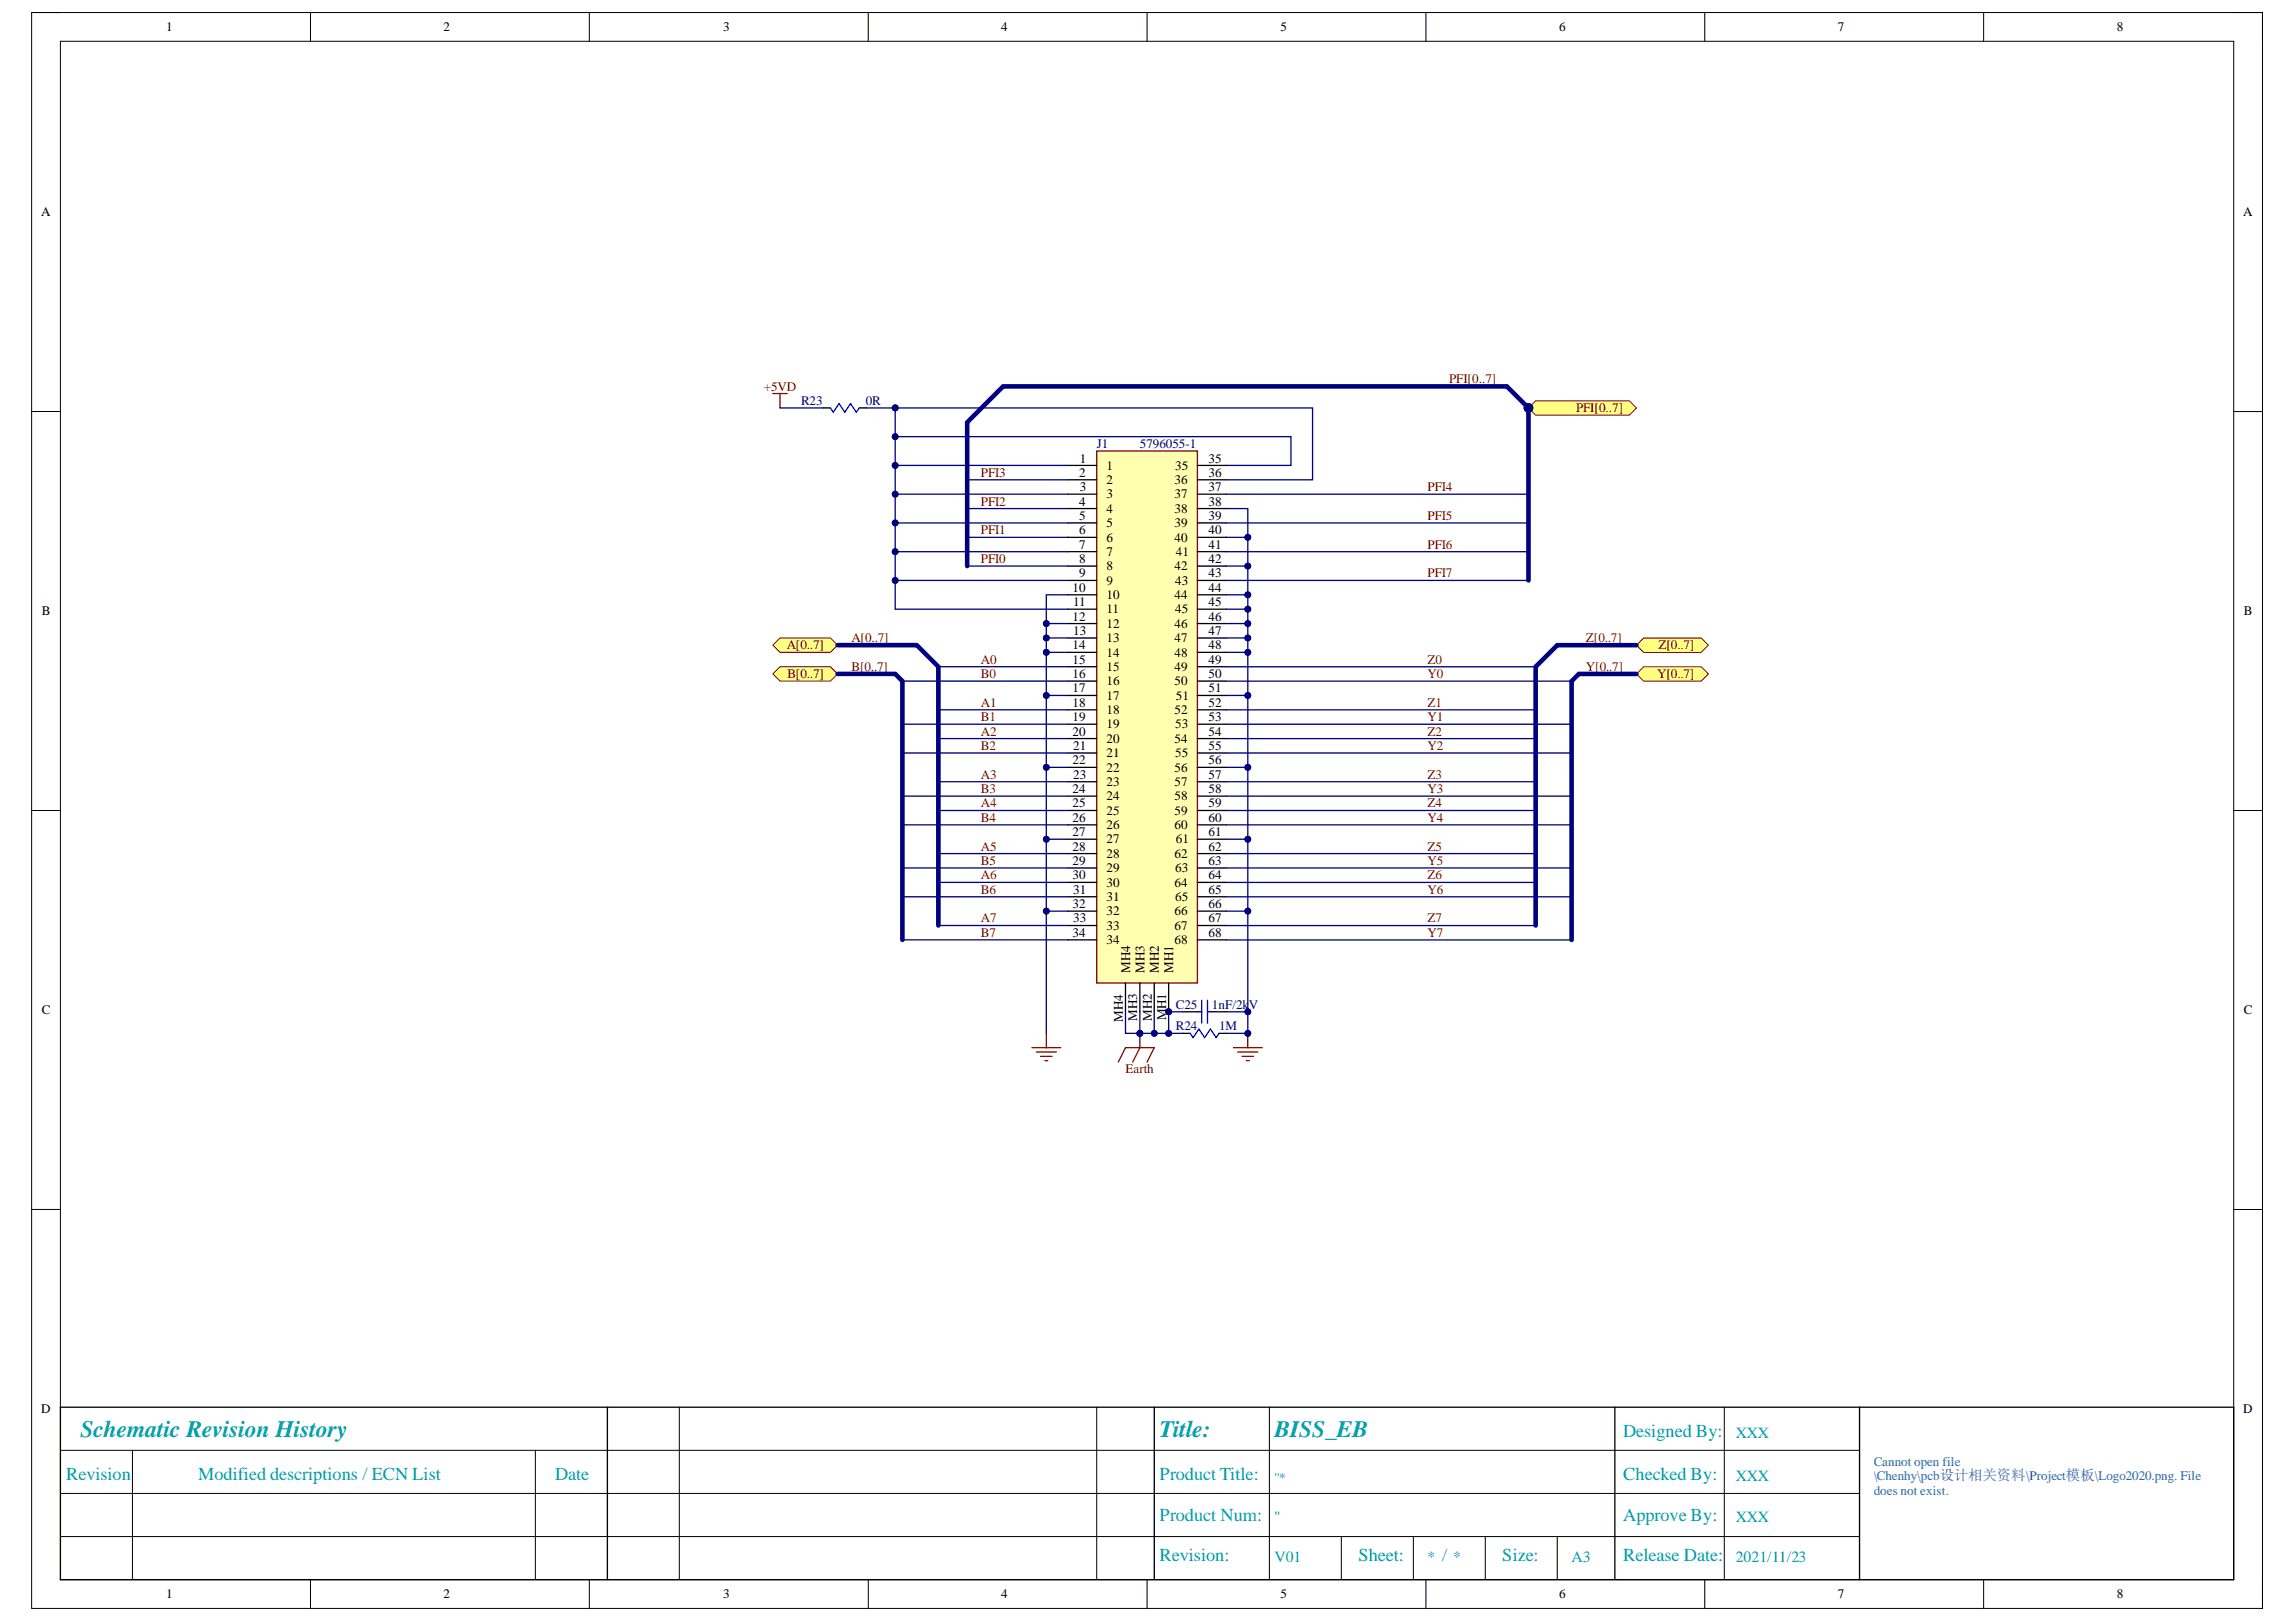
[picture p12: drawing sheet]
<svg xmlns="http://www.w3.org/2000/svg" width="297mm" height="210mm" viewBox="0 0 297 210" stroke-linecap="round" stroke-linejoin="round" font-family="sans-serif">
<defs><g id="words">
<g font-size="3" fill="#00a0a9">
<text x="10.4" y="185.9">Schematic Revision History</text>
<text x="150" y="185.9">Title:</text>
<text x="164.9" y="185.9">BISS_EB</text>
</g>
<g font-size="2.4" fill="#00a0a9">
<text x="210" y="186">Designed By:</text>
<text x="8.5" y="191.6">Revision</text>
<text x="25.6" y="191.6">Modified descriptions / ECN List</text>
<text x="71.8" y="191.6">Date</text>
<text x="150" y="191.6">Product Title:</text>
<text x="210" y="191.6">Checked By:</text>
<text x="150" y="196.8">Product Num:</text>
<text x="210" y="196.8">Approve By:</text>
<text x="150" y="202.1">Revision:</text>
<text x="175.7" y="202.1">Sheet:</text>
<text x="186.6" y="202.1">/</text>
<text x="194.3" y="202.1">Size:</text>
<text x="210" y="202.1">Release Date:</text>
</g>
<g font-size="2" fill="#00a0a9">
<text x="224.6" y="186.1">XXX</text>
<text x="224.6" y="191.7">XXX</text>
<text x="164.9" y="196.9">''</text>
<text x="224.6" y="196.9">XXX</text>
<text x="164.9" y="202.1">V01</text>
<text x="184.7" y="202.1">*</text>
<text x="188" y="202.1">*</text>
<text x="203.3" y="202.1">A3</text>
<text x="224.6" y="202.1">2021/11/23</text>
</g>
<g font-size="1.7">
<text x="21.5" y="4.1">1</text>
<text x="57.4" y="4.1">2</text>
<text x="93.6" y="4.1">3</text>
<text x="129.5" y="4.1">4</text>
<text x="165.7" y="4.1">5</text>
<text x="201.7" y="4.1">6</text>
<text x="237.7" y="4.1">7</text>
<text x="273.9" y="4.1">8</text>
<text x="5.3" y="28">A</text>
<text x="290.2" y="28">A</text>
<text x="139.7" y="59.9">1</text>
<text x="156.4" y="59.9">35</text>
<text x="139.6" y="61.7">2</text>
<text x="139.6" y="65.4">4</text>
<text x="139.7" y="63.6">3</text>
<text x="143.2" y="60.8">1</text>
<text x="143.2" y="62.6">2</text>
<text x="143.2" y="64.5">3</text>
<text x="152" y="62.6">36</text>
<text x="152" y="64.5">37</text>
<text x="152" y="60.8">35</text>
<text x="156.4" y="61.7">36</text>
<text x="156.4" y="63.6">37</text>
<text x="156.4" y="65.4">38</text>
<text x="139.6" y="67.3">5</text>
<text x="139.6" y="69.2">6</text>
<text x="139.6" y="71">7</text>
<text x="143.2" y="66.4">4</text>
<text x="143.2" y="68.2">5</text>
<text x="143.2" y="70.1">6</text>
<text x="143.2" y="71.9">7</text>
<text x="152" y="66.4">38</text>
<text x="152" y="68.2">39</text>
<text x="152" y="70.1">40</text>
<text x="152.1" y="71.9">41</text>
<text x="156.4" y="67.3">39</text>
<text x="156.4" y="69.2">40</text>
<text x="156.4" y="71">41</text>
<text x="138.8" y="76.6">10</text>
<text x="139.6" y="72.9">8</text>
<text x="139.6" y="74.7">9</text>
<text x="143.2" y="73.8">8</text>
<text x="143.2" y="75.7">9</text>
<text x="143.2" y="77.5">10</text>
<text x="152" y="73.8">42</text>
<text x="152" y="77.5">44</text>
<text x="152" y="75.7">43</text>
<text x="156.4" y="72.9">42</text>
<text x="156.4" y="74.7">43</text>
<text x="156.4" y="76.6">44</text>
<text x="5.4" y="79.6">B</text>
<text x="138.8" y="80.3">12</text>
<text x="138.8" y="78.5">11</text>
<text x="138.8" y="82.2">13</text>
<text x="143.2" y="79.4">11</text>
<text x="143.2" y="81.2">12</text>
<text x="143.2" y="83.1">13</text>
<text x="152" y="81.2">46</text>
<text x="152" y="83.1">47</text>
<text x="152" y="79.4">45</text>
<text x="156.4" y="78.5">45</text>
<text x="156.4" y="80.3">46</text>
<text x="156.4" y="82.2">47</text>
<text x="290.3" y="79.6">B</text>
<text x="138.8" y="84">14</text>
<text x="138.8" y="85.9">15</text>
<text x="138.8" y="87.8">16</text>
<text x="138.8" y="89.6">17</text>
<text x="143.2" y="85">14</text>
<text x="143.2" y="86.8">15</text>
<text x="143.2" y="88.7">16</text>
<text x="152" y="85">48</text>
<text x="152" y="86.8">49</text>
<text x="152" y="88.7">50</text>
<text x="156.4" y="84">48</text>
<text x="156.4" y="85.9">49</text>
<text x="156.4" y="87.8">50</text>
<text x="156.4" y="89.6">51</text>
<text x="138.8" y="91.5">18</text>
<text x="138.8" y="93.3">19</text>
<text x="138.8" y="95.2">20</text>
<text x="143.2" y="90.5">17</text>
<text x="143.2" y="92.4">18</text>
<text x="143.2" y="94.3">19</text>
<text x="152" y="92.4">52</text>
<text x="152" y="94.3">53</text>
<text x="152.1" y="90.5">51</text>
<text x="156.4" y="91.5">52</text>
<text x="156.4" y="93.3">53</text>
<text x="156.4" y="95.2">54</text>
<text x="138.8" y="98.9">22</text>
<text x="138.8" y="97.1">21</text>
<text x="138.8" y="100.8">23</text>
<text x="143.2" y="96.1">20</text>
<text x="143.2" y="98">21</text>
<text x="143.2" y="99.8">22</text>
<text x="143.2" y="101.7">23</text>
<text x="152" y="96.1">54</text>
<text x="152" y="99.8">56</text>
<text x="152" y="101.7">57</text>
<text x="152" y="98">55</text>
<text x="156.4" y="97.1">55</text>
<text x="156.4" y="98.9">56</text>
<text x="156.4" y="100.8">57</text>
<text x="138.8" y="102.6">24</text>
<text x="138.8" y="104.5">25</text>
<text x="138.8" y="106.4">26</text>
<text x="143.2" y="103.6">24</text>
<text x="143.2" y="105.4">25</text>
<text x="143.2" y="107.3">26</text>
<text x="152" y="103.6">58</text>
<text x="152" y="105.4">59</text>
<text x="152" y="107.3">60</text>
<text x="156.4" y="102.6">58</text>
<text x="156.4" y="104.5">59</text>
<text x="156.4" y="106.4">60</text>
<text x="138.8" y="108.2">27</text>
<text x="138.8" y="110.1">28</text>
<text x="138.8" y="111.9">29</text>
<text x="138.8" y="113.8">30</text>
<text x="143.2" y="109.1">27</text>
<text x="143.2" y="111">28</text>
<text x="143.2" y="112.9">29</text>
<text x="152" y="111">62</text>
<text x="152" y="112.9">63</text>
<text x="152.1" y="109.1">61</text>
<text x="156.4" y="108.2">61</text>
<text x="156.4" y="110.1">62</text>
<text x="156.4" y="111.9">63</text>
<text x="156.4" y="113.8">64</text>
<text x="138.8" y="117.5">32</text>
<text x="138.8" y="115.7">31</text>
<text x="138.8" y="119.4">33</text>
<text x="143.2" y="114.7">30</text>
<text x="143.2" y="116.6">31</text>
<text x="143.2" y="118.4">32</text>
<text x="152" y="114.7">64</text>
<text x="152" y="118.4">66</text>
<text x="152" y="116.6">65</text>
<text x="156.4" y="115.7">65</text>
<text x="156.4" y="117.5">66</text>
<text x="156.4" y="119.4">67</text>
<text x="138.8" y="121.2">34</text>
<text x="143.2" y="120.3">33</text>
<text x="143.2" y="122.2">34</text>
<text x="146.2" y="125.9" transform="rotate(-90 146.2 125.9)">MH4</text>
<text x="148.1" y="125.9" transform="rotate(-90 148.1 125.9)">MH3</text>
<text x="149.9" y="125.9" transform="rotate(-90 149.9 125.9)">MH2</text>
<text x="151.8" y="125.9" transform="rotate(-90 151.8 125.9)">MH1</text>
<text x="152" y="120.3">67</text>
<text x="152" y="122.2">68</text>
<text x="156.4" y="121.2">68</text>
<text x="5.4" y="131.2">C</text>
<text x="290.3" y="131.2">C</text>
<text x="145.3" y="132.2" transform="rotate(-90 145.3 132.2)">MH4</text>
<text x="147.1" y="132.1" transform="rotate(-90 147.1 132.1)">MH3</text>
<text x="149" y="132.1" transform="rotate(-90 149 132.1)">MH2</text>
<text x="150.9" y="132.1" transform="rotate(-90 150.9 132.1)">MH1</text>
<text x="5.3" y="182.9">D</text>
<text x="290.2" y="182.9">D</text>
<text x="21.5" y="206.8">1</text>
<text x="57.4" y="206.8">2</text>
<text x="93.6" y="206.8">3</text>
<text x="129.5" y="206.8">4</text>
<text x="165.7" y="206.8">5</text>
<text x="201.7" y="206.8">6</text>
<text x="237.7" y="206.8">7</text>
<text x="273.9" y="206.8">8</text>
</g>
<g font-size="1.7" fill="#800000">
<text x="98.8" y="50.6">+5VD</text>
<text x="187.5" y="49.6">PFI[0..7]</text>
<text x="203.9" y="53.3">PFI[0..7]</text>
<text x="126.9" y="61.7">PFI3</text>
<text x="126.9" y="65.4">PFI2</text>
<text x="184.7" y="63.6">PFI4</text>
<text x="126.9" y="69.2">PFI1</text>
<text x="184.7" y="67.3">PFI5</text>
<text x="184.7" y="71">PFI6</text>
<text x="126.9" y="72.9">PFI0</text>
<text x="184.7" y="74.7">PFI7</text>
<text x="110.2" y="83.1">A[0..7]</text>
<text x="205.2" y="83.1">Z[0..7]</text>
<text x="101.8" y="84">A[0..7]</text>
<text x="101.9" y="87.8">B[0..7]</text>
<text x="110.2" y="86.8">B[0..7]</text>
<text x="126.9" y="87.8">B0</text>
<text x="126.9" y="85.9">A0</text>
<text x="184.7" y="87.8">Y0</text>
<text x="184.7" y="85.9">Z0</text>
<text x="205.2" y="86.8">Y[0..7]</text>
<text x="214.4" y="87.8">Y[0..7]</text>
<text x="214.6" y="84">Z[0..7]</text>
<text x="126.9" y="95.2">A2</text>
<text x="126.9" y="91.5">A1</text>
<text x="126.9" y="93.3">B1</text>
<text x="184.7" y="95.2">Z2</text>
<text x="184.7" y="91.5">Z1</text>
<text x="184.7" y="93.3">Y1</text>
<text x="126.9" y="97.1">B2</text>
<text x="126.9" y="100.8">A3</text>
<text x="184.7" y="97.1">Y2</text>
<text x="184.7" y="100.8">Z3</text>
<text x="126.9" y="106.4">B4</text>
<text x="126.9" y="102.6">B3</text>
<text x="126.9" y="104.5">A4</text>
<text x="184.7" y="106.4">Y4</text>
<text x="184.7" y="102.6">Y3</text>
<text x="184.7" y="104.5">Z4</text>
<text x="126.9" y="113.8">A6</text>
<text x="126.9" y="110.1">A5</text>
<text x="126.9" y="111.9">B5</text>
<text x="184.7" y="113.8">Z6</text>
<text x="184.7" y="110.1">Z5</text>
<text x="184.7" y="111.9">Y5</text>
<text x="126.9" y="115.7">B6</text>
<text x="126.9" y="119.4">A7</text>
<text x="184.7" y="115.7">Y6</text>
<text x="184.7" y="119.4">Z7</text>
<text x="126.9" y="121.2">B7</text>
<text x="184.7" y="121.2">Y7</text>
<text x="145.6" y="138.9">Earth</text>
</g>
<g font-size="1.7" fill="#000080">
<text x="103.6" y="52.4">R23</text>
<text x="112" y="52.4">0R</text>
<text x="141.9" y="58">J1</text>
<text x="147.5" y="58">5796055-1</text>
<text x="152.1" y="130.5">C25</text>
<text x="156.8" y="130.5">1nF/2kV</text>
<text x="152.1" y="133.3">R24</text>
<text x="157.7" y="133.3">1M</text>
</g>
<text font-size="1.7" fill="#00a0a9" x="164.9" y="191.7">''*</text>
<g font-size="1.7" fill="#15c">
<text x="242.4" y="189.7">Cannot open file</text>
<text x="242.4" y="191.6">\Chenhy\pcb设计相关资料\Project模板\Logo2020.png. File</text>
<text x="242.4" y="193.4">does not exist.</text>
</g>
</g></defs>
<path d="M4.1 1.6h288.6v206.5h-288.6z" fill="none" stroke="#000" stroke-width=".13"/>
<path d="M7.8 5.3h281.2v199.1h-281.2z" fill-rule="evenodd" fill="#fff"/>
<g fill="none" stroke="#000" stroke-width=".13">
<path d="M4.1 1.6h3.7M7.8 5.3h281.2v199.1h-281.2zM40.2 1.6v3.7M76.2 1.6v3.7M112.3 1.6v3.7M148.4 1.6v3.7M184.5 1.6v3.7M220.6 1.6v3.7M256.6 1.6v3.7M289 1.6h3.7v3.7M4.1 53.3h3.7M289 53.3h3.7"/>
<path d="M4.1 104.9h3.7M289 104.9h3.7M4.1 156.5h3.7M289 156.5h3.7M7.8 187.7h232.8M7.8 193.3h232.8M7.8 198.8h232.8M17.1 187.7v16.7M69.3 187.7v16.7M87.9 182.1v22.3M141.9 182.1v22.3M164.2 182.1v22.3"/>
<path d="M173.5 198.8v5.6M182.8 198.8v5.6M192.2 198.8v5.6M201.5 198.8v5.6M223.1 182.1v22.3M40.2 204.4v3.7M76.2 204.4v3.7M112.3 204.4v3.7M148.4 204.4v3.7M184.5 204.4v3.7M220.6 204.4v3.7M256.6 204.4v3.7"/>
<path d="M292.7 204.4v3.7"/>
</g>
<path d="M7.8 182.1h281.2v22.3h-281.2zM78.6 182.1v22.3M149.3 182.1v22.3M208.9 182.1v22.3M240.6 182.1v22.3" fill="none" stroke="#000" stroke-width=".17"/>
<path d="M133.5 135.6h3.7M134.1 136.1h2.6M134.6 136.7h1.5M135.2 137.3h.3M135.4 133.7v1.9M159.6 135.6h3.7M160.1 136.1h2.6M160.7 136.7h1.5M161.2 137.3h.4M161.4 133.7v1.9" fill="none" stroke="#800000" stroke-width=".17"/>
<circle cx="161.4" cy="133.7" r=".37" fill="#000080"/>
<circle cx="161.4" cy="133.7" r=".37" fill="none" stroke="#000080" stroke-width=".13"/>
<path d="M144.7 137.4l.9-1.8h3.7l-.9 1.8M147.5 133.7v1.9l-1 1.8" fill="none" stroke="#800000" stroke-width=".17"/>
<circle cx="147.5" cy="133.7" r=".37" fill="#000080"/>
<circle cx="147.5" cy="133.7" r=".37" fill="none" stroke="#000080" stroke-width=".13"/>
<circle cx="151.2" cy="130.9" r=".37" fill="#000080"/>
<circle cx="151.2" cy="130.9" r=".37" fill="none" stroke="#000080" stroke-width=".13"/>
<path d="M141.9 58.4h13v68.8h-13z" fill-rule="evenodd" fill="#ffffb0"/>
<path d="M141.9 58.4h13v68.8h-13z" fill="none" stroke="#800000" stroke-width=".17"/>
<g fill="none" stroke="#000" stroke-width=".17">
<path d="M138.2 60.2h3.7M138.2 62.1h3.7M138.2 63.9h3.7M138.2 65.8h3.7M138.2 67.7h3.7M138.2 69.5h3.7M138.2 71.4h3.7M138.2 73.3h3.7M138.2 75.1h3.7M138.2 77h3.7M138.2 78.8h3.7M154.9 60.2h3.7"/>
<path d="M154.9 62.1h3.7M154.9 63.9h3.7M154.9 65.8h3.7M154.9 67.7h3.7M154.9 69.5h3.7M154.9 71.4h3.7M154.9 73.3h3.7M154.9 75.1h3.7M154.9 77h3.7M154.9 78.8h3.7M138.2 80.7h3.7M138.2 82.6h3.7"/>
<path d="M138.2 84.4h3.7M138.2 86.3h3.7M138.2 88.1h3.7M138.2 90h3.7M138.2 91.9h3.7M138.2 93.7h3.7M138.2 95.6h3.7M138.2 97.4h3.7M138.2 99.3h3.7M154.9 80.7h3.7M154.9 82.6h3.7M154.9 84.4h3.7"/>
<path d="M154.9 86.3h3.7M154.9 88.1h3.7M154.9 90h3.7M154.9 91.9h3.7M154.9 93.7h3.7M154.9 95.6h3.7M154.9 97.4h3.7M154.9 99.3h3.7M138.2 101.2h3.7M138.2 103h3.7M138.2 104.9h3.7M138.2 106.7h3.7"/>
<path d="M138.2 108.6h3.7M138.2 110.5h3.7M138.2 112.3h3.7M138.2 114.2h3.7M138.2 116.1h3.7M138.2 117.9h3.7M138.2 119.8h3.7M154.9 101.2h3.7M154.9 103h3.7M154.9 104.9h3.7M154.9 106.7h3.7M154.9 108.6h3.7"/>
<path d="M154.9 110.5h3.7M154.9 112.3h3.7M154.9 114.2h3.7M154.9 116.1h3.7M154.9 117.9h3.7M154.9 119.8h3.7M138.2 121.6h3.7M151.2 127.2v3.7M154.9 121.6h3.7"/>
</g>
<circle cx="151.2" cy="130.9" r=".37" fill="#000080"/>
<circle cx="151.2" cy="130.9" r=".37" fill="none" stroke="#000080" stroke-width=".13"/>
<path d="M145.6 127.2v3.7M147.5 127.2v3.7M149.3 127.2v3.7M153.1 133.7h.9M153.1 130.9h1.8M156.8 130.9h1.8M157.7 133.7h.9" fill="none" stroke="#000" stroke-width=".17"/>
<path d="M154 133.7l.4 .6 .7-1.1 .7 1.1 .8-1.1 .7 1.1 .4-.6M154.9 130.9h.6M155.5 129.4v3M156.2 129.4v3M156.2 130.9h.6" fill="none" stroke="#00f" stroke-width=".17"/>
<path d="M197.7 52.8l1-.9h12.1l.9 .9-.9 .9h-12.1z" fill-rule="evenodd" fill="#ffff80"/>
<path d="M197.7 52.8l1-.9h12.1l.9 .9-.9 .9h-12.1z" fill="none" stroke="#800000" stroke-width=".13"/>
<circle cx="197.7" cy="52.8" r=".56" fill="#000080"/>
<circle cx="197.7" cy="52.8" r=".56" fill="none" stroke="#000080" stroke-width=".13"/>
<path d="M106.5 52.8h.9M111.2 52.8h.9" fill="none" stroke="#000" stroke-width=".17"/>
<path d="M107.4 52.8l.4 .5 .8-1.1 .7 1.1 .7-1.1 .8 1.1 .4-.5" fill="none" stroke="#00f" stroke-width=".17"/>
<path d="M100 83.5l.9-.9h6.5l1 .9-1 .9h-6.5z" fill-rule="evenodd" fill="#ffff80"/>
<path d="M100 83.5l.9-.9h6.5l1 .9-1 .9h-6.5z" fill="none" stroke="#800000" stroke-width=".13"/>
<path d="M100 87.2l.9-.9h6.5l1 .9-1 .9h-6.5z" fill-rule="evenodd" fill="#ffff80"/>
<path d="M100 87.2l.9-.9h6.5l1 .9-1 .9h-6.5z" fill="none" stroke="#800000" stroke-width=".13"/>
<path d="M211.7 87.2l.9-.9h7.5l.9 .9-.9 .9h-7.5z" fill-rule="evenodd" fill="#ffff80"/>
<path d="M211.7 87.2l.9-.9h7.5l.9 .9-.9 .9h-7.5z" fill="none" stroke="#800000" stroke-width=".13"/>
<path d="M211.7 83.5l.9-.9h7.5l.9 .9-.9 .9h-7.5z" fill-rule="evenodd" fill="#ffff80"/>
<path d="M211.7 83.5l.9-.9h7.5l.9 .9-.9 .9h-7.5z" fill="none" stroke="#800000" stroke-width=".13"/>
<path d="M100 50.9h1.8M100.9 50.9v1.9" fill="none" stroke="#800000" stroke-width=".17"/>
<path d="M147.5 130.9v2.8" fill="none" stroke="#000080" stroke-width=".17"/>
<circle cx="147.5" cy="133.7" r=".37" fill="#000080"/>
<circle cx="147.5" cy="133.7" r=".37" fill="none" stroke="#000080" stroke-width=".13"/>
<path d="M149.3 130.9v2.8" fill="none" stroke="#000080" stroke-width=".17"/>
<circle cx="149.3" cy="133.7" r=".37" fill="#000080"/>
<circle cx="149.3" cy="133.7" r=".37" fill="none" stroke="#000080" stroke-width=".13"/>
<path d="M158.6 82.6h2.8" fill="none" stroke="#000080" stroke-width=".17"/>
<circle cx="161.4" cy="82.6" r=".37" fill="#000080"/>
<circle cx="161.4" cy="82.6" r=".37" fill="none" stroke="#000080" stroke-width=".13"/>
<path d="M135.4 82.6h2.8" fill="none" stroke="#000080" stroke-width=".17"/>
<circle cx="135.4" cy="82.6" r=".37" fill="#000080"/>
<circle cx="135.4" cy="82.6" r=".37" fill="none" stroke="#000080" stroke-width=".13"/>
<path d="M145.6 130.9v2.8h5.6v-2.8h1.9" fill="none" stroke="#000080" stroke-width=".17"/>
<circle cx="151.2" cy="130.9" r=".37" fill="#000080"/>
<circle cx="151.2" cy="130.9" r=".37" fill="none" stroke="#000080" stroke-width=".13"/>
<circle cx="151.2" cy="133.7" r=".37" fill="#000080"/>
<circle cx="151.2" cy="133.7" r=".37" fill="none" stroke="#000080" stroke-width=".13"/>
<circle cx="149.3" cy="133.7" r=".37" fill="#000080"/>
<circle cx="149.3" cy="133.7" r=".37" fill="none" stroke="#000080" stroke-width=".13"/>
<circle cx="147.5" cy="133.7" r=".37" fill="#000080"/>
<circle cx="147.5" cy="133.7" r=".37" fill="none" stroke="#000080" stroke-width=".13"/>
<path d="M151.2 133.7h1.9" fill="none" stroke="#000080" stroke-width=".17"/>
<circle cx="151.2" cy="133.7" r=".37" fill="#000080"/>
<circle cx="151.2" cy="133.7" r=".37" fill="none" stroke="#000080" stroke-width=".13"/>
<path d="M158.6 130.9h2.8" fill="none" stroke="#000080" stroke-width=".17"/>
<circle cx="161.4" cy="130.9" r=".37" fill="#000080"/>
<circle cx="161.4" cy="130.9" r=".37" fill="none" stroke="#000080" stroke-width=".13"/>
<path d="M135.4 117.9h2.8" fill="none" stroke="#000080" stroke-width=".17"/>
<circle cx="135.4" cy="117.9" r=".37" fill="#000080"/>
<circle cx="135.4" cy="117.9" r=".37" fill="none" stroke="#000080" stroke-width=".13"/>
<path d="M125.1 62.1h13.1M135.4 90h2.8" fill="none" stroke="#000080" stroke-width=".17"/>
<circle cx="135.4" cy="90" r=".37" fill="#000080"/>
<circle cx="135.4" cy="90" r=".37" fill="none" stroke="#000080" stroke-width=".13"/>
<path d="M135.4 108.6h2.8" fill="none" stroke="#000080" stroke-width=".17"/>
<circle cx="135.4" cy="108.6" r=".37" fill="#000080"/>
<circle cx="135.4" cy="108.6" r=".37" fill="none" stroke="#000080" stroke-width=".13"/>
<path d="M135.4 99.3h2.8" fill="none" stroke="#000080" stroke-width=".17"/>
<circle cx="135.4" cy="99.3" r=".37" fill="#000080"/>
<circle cx="135.4" cy="99.3" r=".37" fill="none" stroke="#000080" stroke-width=".13"/>
<path d="M135.4 84.4h2.8" fill="none" stroke="#000080" stroke-width=".17"/>
<circle cx="135.4" cy="84.4" r=".37" fill="#000080"/>
<circle cx="135.4" cy="84.4" r=".37" fill="none" stroke="#000080" stroke-width=".13"/>
<path d="M135.4 80.7h2.8" fill="none" stroke="#000080" stroke-width=".17"/>
<circle cx="135.4" cy="80.7" r=".37" fill="#000080"/>
<circle cx="135.4" cy="80.7" r=".37" fill="none" stroke="#000080" stroke-width=".13"/>
<path d="M125.1 73.3h13.1M125.1 69.5h13.1M125.1 65.8h13.1M158.6 78.8h2.8v54.9h-2.8" fill="none" stroke="#000080" stroke-width=".17"/>
<circle cx="161.4" cy="78.8" r=".37" fill="#000080"/>
<circle cx="161.4" cy="78.8" r=".37" fill="none" stroke="#000080" stroke-width=".13"/>
<circle cx="161.4" cy="80.7" r=".37" fill="#000080"/>
<circle cx="161.4" cy="80.7" r=".37" fill="none" stroke="#000080" stroke-width=".13"/>
<circle cx="161.4" cy="82.6" r=".37" fill="#000080"/>
<circle cx="161.4" cy="82.6" r=".37" fill="none" stroke="#000080" stroke-width=".13"/>
<circle cx="161.4" cy="84.4" r=".37" fill="#000080"/>
<circle cx="161.4" cy="84.4" r=".37" fill="none" stroke="#000080" stroke-width=".13"/>
<circle cx="161.4" cy="90" r=".37" fill="#000080"/>
<circle cx="161.4" cy="90" r=".37" fill="none" stroke="#000080" stroke-width=".13"/>
<circle cx="161.4" cy="99.3" r=".37" fill="#000080"/>
<circle cx="161.4" cy="99.3" r=".37" fill="none" stroke="#000080" stroke-width=".13"/>
<circle cx="161.4" cy="108.6" r=".37" fill="#000080"/>
<circle cx="161.4" cy="108.6" r=".37" fill="none" stroke="#000080" stroke-width=".13"/>
<circle cx="161.4" cy="117.9" r=".37" fill="#000080"/>
<circle cx="161.4" cy="117.9" r=".37" fill="none" stroke="#000080" stroke-width=".13"/>
<circle cx="161.4" cy="130.9" r=".37" fill="#000080"/>
<circle cx="161.4" cy="130.9" r=".37" fill="none" stroke="#000080" stroke-width=".13"/>
<circle cx="161.4" cy="133.7" r=".37" fill="#000080"/>
<circle cx="161.4" cy="133.7" r=".37" fill="none" stroke="#000080" stroke-width=".13"/>
<path d="M158.6 90h2.8" fill="none" stroke="#000080" stroke-width=".17"/>
<circle cx="161.4" cy="90" r=".37" fill="#000080"/>
<circle cx="161.4" cy="90" r=".37" fill="none" stroke="#000080" stroke-width=".13"/>
<path d="M158.6 108.6h2.8" fill="none" stroke="#000080" stroke-width=".17"/>
<circle cx="161.4" cy="108.6" r=".37" fill="#000080"/>
<circle cx="161.4" cy="108.6" r=".37" fill="none" stroke="#000080" stroke-width=".13"/>
<path d="M158.6 117.9h2.8" fill="none" stroke="#000080" stroke-width=".17"/>
<circle cx="161.4" cy="117.9" r=".37" fill="#000080"/>
<circle cx="161.4" cy="117.9" r=".37" fill="none" stroke="#000080" stroke-width=".13"/>
<path d="M158.6 99.3h2.8" fill="none" stroke="#000080" stroke-width=".17"/>
<circle cx="161.4" cy="99.3" r=".37" fill="#000080"/>
<circle cx="161.4" cy="99.3" r=".37" fill="none" stroke="#000080" stroke-width=".13"/>
<path d="M158.6 84.4h2.8" fill="none" stroke="#000080" stroke-width=".17"/>
<circle cx="161.4" cy="84.4" r=".37" fill="#000080"/>
<circle cx="161.4" cy="84.4" r=".37" fill="none" stroke="#000080" stroke-width=".13"/>
<path d="M158.6 69.5h2.8" fill="none" stroke="#000080" stroke-width=".17"/>
<circle cx="161.4" cy="69.5" r=".37" fill="#000080"/>
<circle cx="161.4" cy="69.5" r=".37" fill="none" stroke="#000080" stroke-width=".13"/>
<path d="M158.6 73.3h2.8" fill="none" stroke="#000080" stroke-width=".17"/>
<circle cx="161.4" cy="73.3" r=".37" fill="#000080"/>
<circle cx="161.4" cy="73.3" r=".37" fill="none" stroke="#000080" stroke-width=".13"/>
<path d="M158.6 77h2.8v1.8" fill="none" stroke="#000080" stroke-width=".17"/>
<circle cx="161.4" cy="78.8" r=".37" fill="#000080"/>
<circle cx="161.4" cy="78.8" r=".37" fill="none" stroke="#000080" stroke-width=".13"/>
<circle cx="161.4" cy="77" r=".37" fill="#000080"/>
<circle cx="161.4" cy="77" r=".37" fill="none" stroke="#000080" stroke-width=".13"/>
<path d="M158.6 80.7h2.8" fill="none" stroke="#000080" stroke-width=".17"/>
<circle cx="161.4" cy="80.7" r=".37" fill="#000080"/>
<circle cx="161.4" cy="80.7" r=".37" fill="none" stroke="#000080" stroke-width=".13"/>
<g fill="none" stroke="#000080" stroke-width=".17">
<path d="M115.8 75.1h22.4M158.6 64h39.1M158.6 67.7h39.1M158.6 71.4h39.1M158.6 75.1h39.1M116.7 97.4h21.5M116.7 93.7h21.5M116.7 88.1h21.5M121.4 95.6h16.8M121.4 91.9h16.8M121.4 86.3h16.8M158.6 97.4h44.7"/>
<path d="M158.6 95.6h40.1M158.6 93.7h44.7M158.6 91.9h40.1M158.6 88.1h44.7M158.6 86.3h40.1M116.7 116.1h21.5M116.7 112.3h21.5M116.7 106.7h21.5M116.7 103h21.5M121.4 119.8h16.8M121.4 114.2h16.8M121.4 110.5h16.8"/>
<path d="M121.4 104.9h16.8M121.4 101.2h16.8M158.6 119.8h40.1M158.6 116.1h44.7M158.6 114.2h40.1M158.6 112.3h44.7M158.6 110.5h40.1M158.6 106.7h44.7M158.6 104.9h40.1M158.6 103h44.7M158.6 101.2h40.1M116.7 121.6h21.5"/>
<path d="M158.6 121.6h44.7"/>
</g>
<circle cx="115.8" cy="75.1" r=".37" fill="#000080"/>
<circle cx="115.8" cy="75.1" r=".37" fill="none" stroke="#000080" stroke-width=".13"/>
<path d="M115.8 71.4h22.4" fill="none" stroke="#000080" stroke-width=".17"/>
<circle cx="115.8" cy="71.4" r=".37" fill="#000080"/>
<circle cx="115.8" cy="71.4" r=".37" fill="none" stroke="#000080" stroke-width=".13"/>
<path d="M115.8 67.7h22.4" fill="none" stroke="#000080" stroke-width=".17"/>
<circle cx="115.8" cy="67.7" r=".37" fill="#000080"/>
<circle cx="115.8" cy="67.7" r=".37" fill="none" stroke="#000080" stroke-width=".13"/>
<path d="M115.8 63.9h22.4" fill="none" stroke="#000080" stroke-width=".17"/>
<circle cx="115.8" cy="64" r=".37" fill="#000080"/>
<circle cx="115.8" cy="64" r=".37" fill="none" stroke="#000080" stroke-width=".13"/>
<path d="M115.8 60.2h22.4" fill="none" stroke="#000080" stroke-width=".17"/>
<circle cx="115.8" cy="60.2" r=".37" fill="#000080"/>
<circle cx="115.8" cy="60.2" r=".37" fill="none" stroke="#000080" stroke-width=".13"/>
<path d="M115.8 56.5h51.2v3.7h-8.4" fill="none" stroke="#000080" stroke-width=".17"/>
<circle cx="115.8" cy="56.5" r=".37" fill="#000080"/>
<circle cx="115.8" cy="56.5" r=".37" fill="none" stroke="#000080" stroke-width=".13"/>
<path d="M115.8 52.8h54v9.3h-11.2" fill="none" stroke="#000080" stroke-width=".17"/>
<circle cx="115.8" cy="52.8" r=".37" fill="#000080"/>
<circle cx="115.8" cy="52.8" r=".37" fill="none" stroke="#000080" stroke-width=".13"/>
<path d="M138.2 77h-2.8v56.7" fill="none" stroke="#000080" stroke-width=".17"/>
<circle cx="135.4" cy="80.7" r=".37" fill="#000080"/>
<circle cx="135.4" cy="80.7" r=".37" fill="none" stroke="#000080" stroke-width=".13"/>
<circle cx="135.4" cy="82.6" r=".37" fill="#000080"/>
<circle cx="135.4" cy="82.6" r=".37" fill="none" stroke="#000080" stroke-width=".13"/>
<circle cx="135.4" cy="84.4" r=".37" fill="#000080"/>
<circle cx="135.4" cy="84.4" r=".37" fill="none" stroke="#000080" stroke-width=".13"/>
<circle cx="135.4" cy="90" r=".37" fill="#000080"/>
<circle cx="135.4" cy="90" r=".37" fill="none" stroke="#000080" stroke-width=".13"/>
<circle cx="135.4" cy="99.3" r=".37" fill="#000080"/>
<circle cx="135.4" cy="99.3" r=".37" fill="none" stroke="#000080" stroke-width=".13"/>
<circle cx="135.4" cy="108.6" r=".37" fill="#000080"/>
<circle cx="135.4" cy="108.6" r=".37" fill="none" stroke="#000080" stroke-width=".13"/>
<circle cx="135.4" cy="117.9" r=".37" fill="#000080"/>
<circle cx="135.4" cy="117.9" r=".37" fill="none" stroke="#000080" stroke-width=".13"/>
<path d="M158.6 65.8h2.8v11.2" fill="none" stroke="#000080" stroke-width=".17"/>
<circle cx="161.4" cy="77" r=".37" fill="#000080"/>
<circle cx="161.4" cy="77" r=".37" fill="none" stroke="#000080" stroke-width=".13"/>
<circle cx="161.4" cy="73.3" r=".37" fill="#000080"/>
<circle cx="161.4" cy="73.3" r=".37" fill="none" stroke="#000080" stroke-width=".13"/>
<circle cx="161.4" cy="69.5" r=".37" fill="#000080"/>
<circle cx="161.4" cy="69.5" r=".37" fill="none" stroke="#000080" stroke-width=".13"/>
<path d="M100.9 52.8h5.6M115.8 52.8v26h22.4" fill="none" stroke="#000080" stroke-width=".17"/>
<circle cx="115.8" cy="75.1" r=".37" fill="#000080"/>
<circle cx="115.8" cy="75.1" r=".37" fill="none" stroke="#000080" stroke-width=".13"/>
<circle cx="115.8" cy="71.4" r=".37" fill="#000080"/>
<circle cx="115.8" cy="71.4" r=".37" fill="none" stroke="#000080" stroke-width=".13"/>
<circle cx="115.8" cy="67.7" r=".37" fill="#000080"/>
<circle cx="115.8" cy="67.7" r=".37" fill="none" stroke="#000080" stroke-width=".13"/>
<circle cx="115.8" cy="64" r=".37" fill="#000080"/>
<circle cx="115.8" cy="64" r=".37" fill="none" stroke="#000080" stroke-width=".13"/>
<circle cx="115.8" cy="60.2" r=".37" fill="#000080"/>
<circle cx="115.8" cy="60.2" r=".37" fill="none" stroke="#000080" stroke-width=".13"/>
<circle cx="115.8" cy="56.5" r=".37" fill="#000080"/>
<circle cx="115.8" cy="56.5" r=".37" fill="none" stroke="#000080" stroke-width=".13"/>
<circle cx="115.8" cy="52.8" r=".37" fill="#000080"/>
<circle cx="115.8" cy="52.8" r=".37" fill="none" stroke="#000080" stroke-width=".13"/>
<path d="M112.1 52.8h3.7" fill="none" stroke="#000080" stroke-width=".17"/>
<circle cx="115.8" cy="52.8" r=".37" fill="#000080"/>
<circle cx="115.8" cy="52.8" r=".37" fill="none" stroke="#000080" stroke-width=".13"/>
<path d="M125.1 73.3v-18.6l4.7-4.7h65.1l2.8 2.8v22.3M108.4 87.2h7.4l.9 .9v33.5M108.4 83.5h10.2l2.8 2.8v33.5" fill="none" stroke="#000080" stroke-width=".59"/>
<circle cx="197.7" cy="52.8" r=".56" fill="#000080"/>
<circle cx="197.7" cy="52.8" r=".56" fill="none" stroke="#000080" stroke-width=".13"/>
<path d="M211.7 83.5h-10.2l-2.8 2.8v33.5M211.7 87.2h-7.4l-1 .9v33.5" fill="none" stroke="#000080" stroke-width=".59"/>
<use href="#words"/>
</svg>
